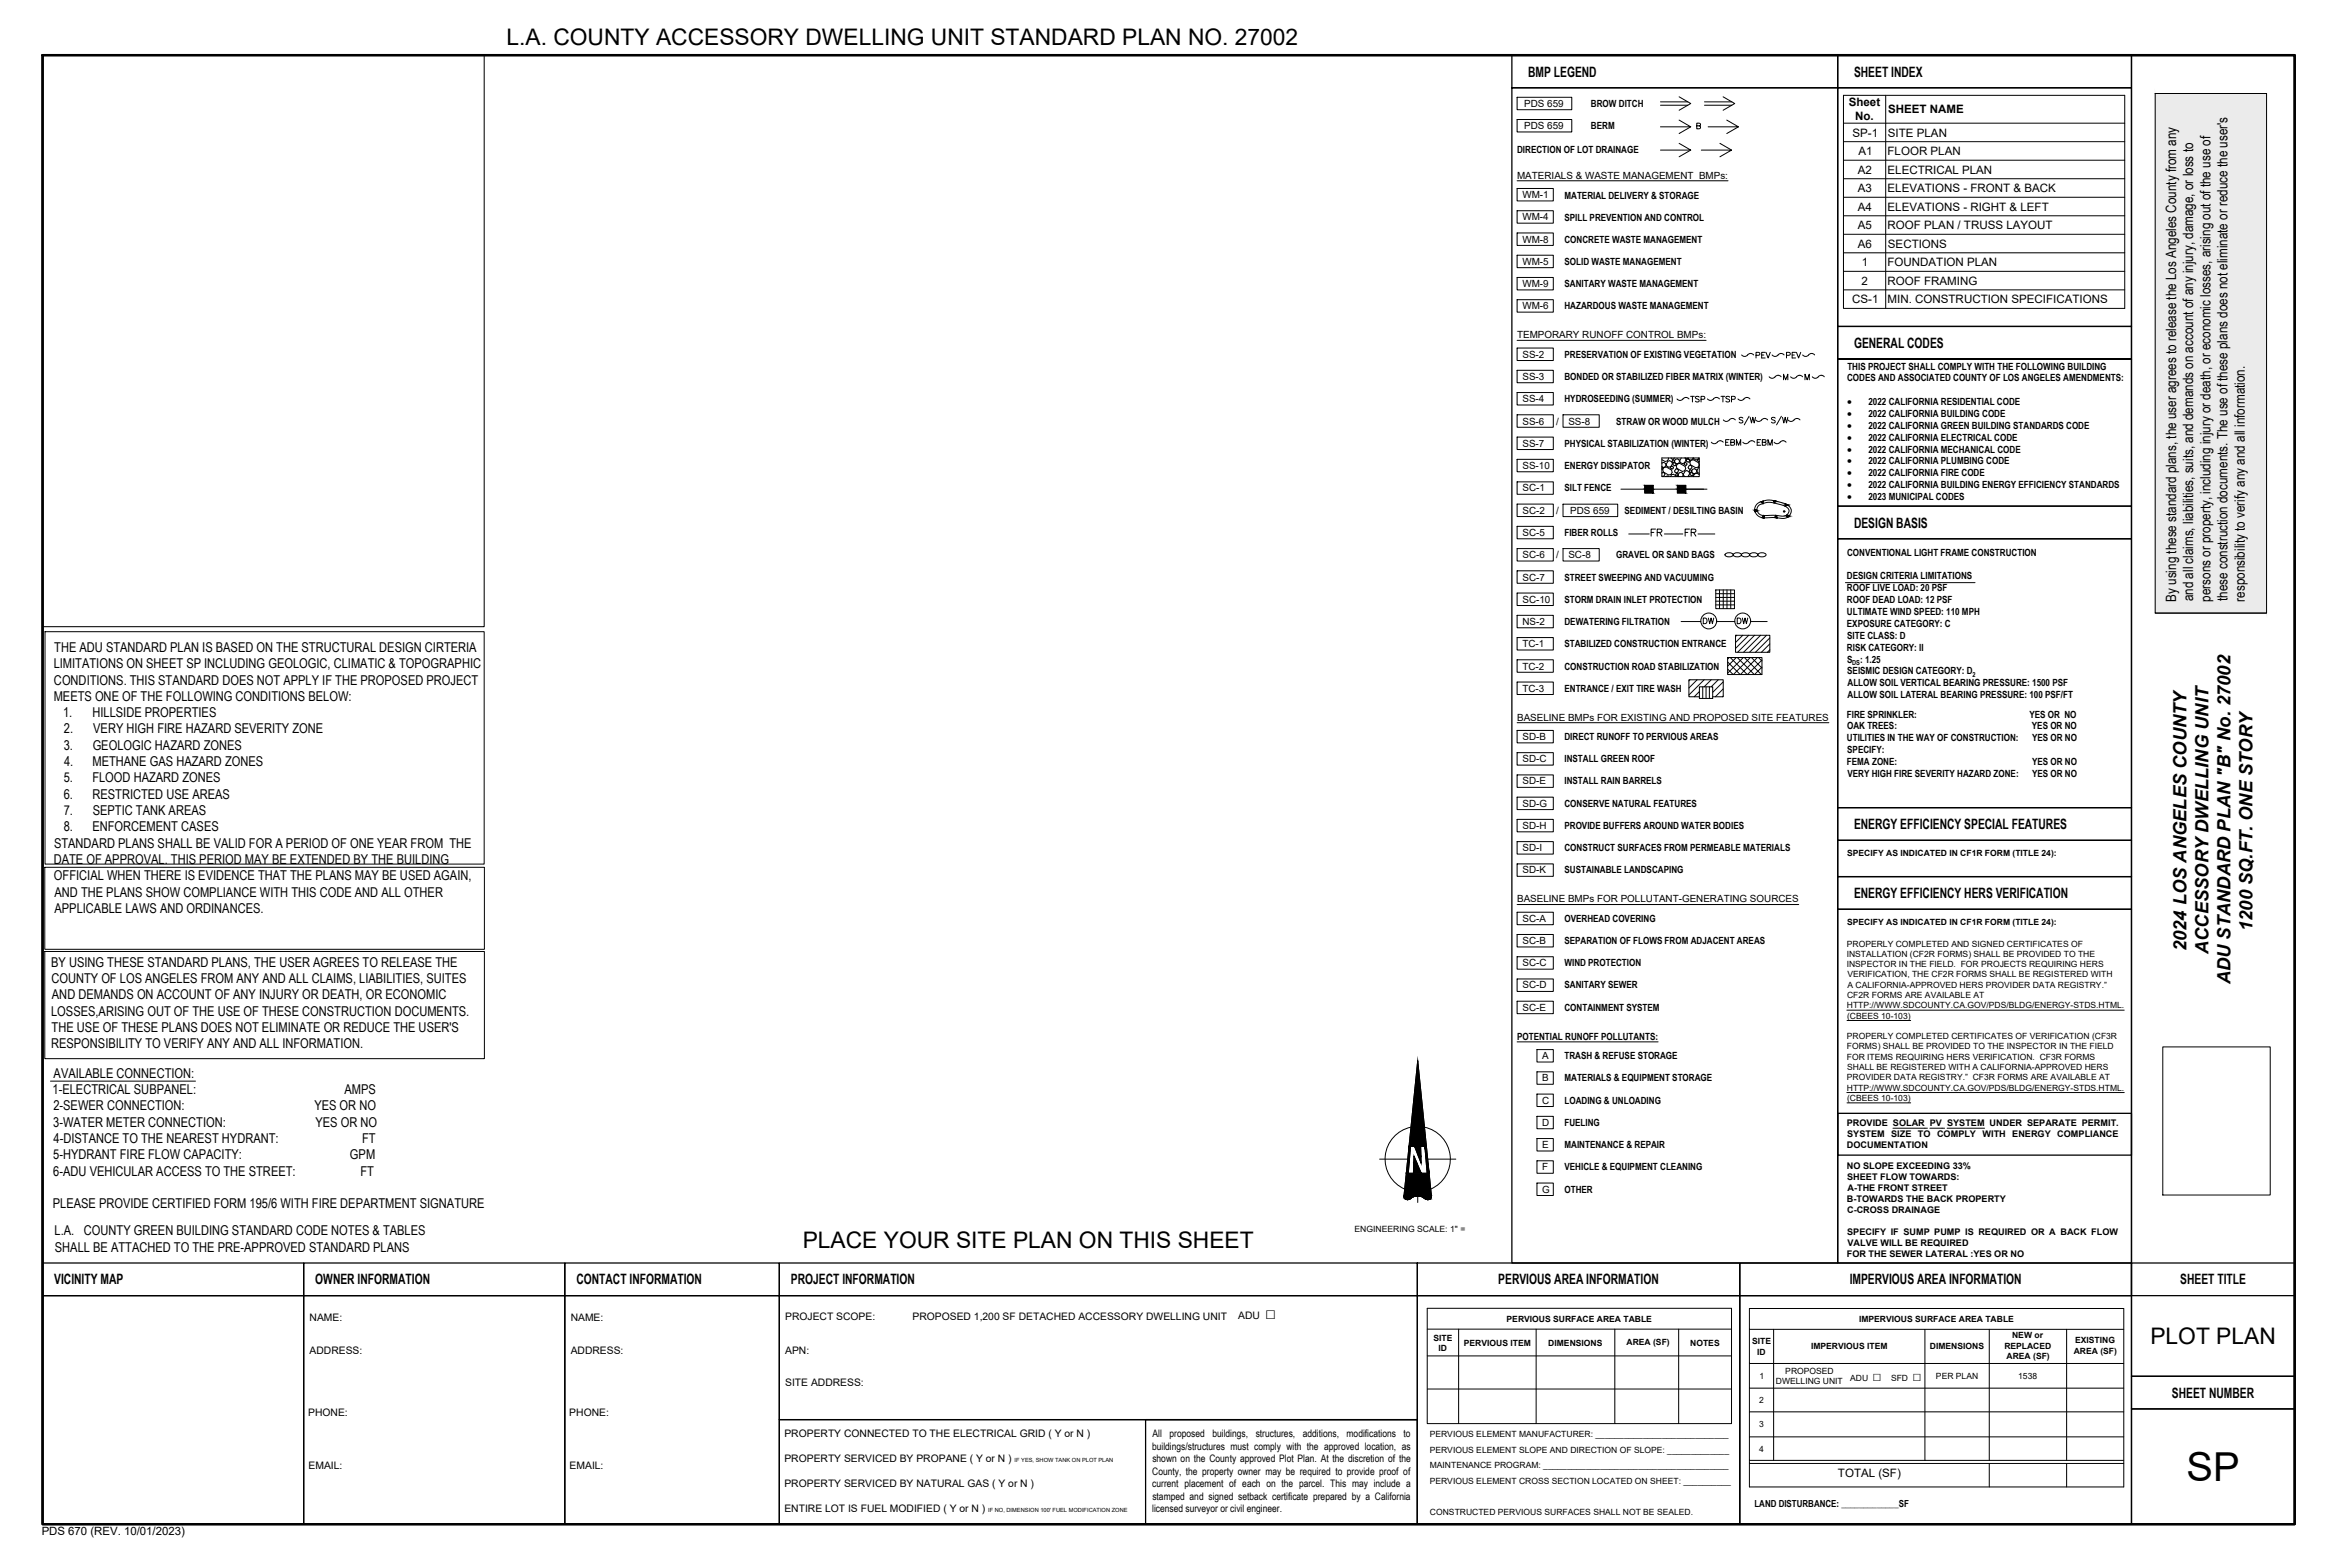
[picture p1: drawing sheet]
<svg xmlns="http://www.w3.org/2000/svg" width="914mm" height="610mm" viewBox="0 0 914 610" stroke-linecap="round" stroke-linejoin="round" font-family="sans-serif">
<defs><g id="words">
<text font-size="15.5" x="850.8" y="576.1">SP</text>
<g font-size="8.9">
<text x="197.1" y="17.5">L.A. COUNTY ACCESSORY DWELLING UNIT STANDARD PLAN NO. 27002</text>
<text x="312.3" y="485.4">PLACE YOUR SITE PLAN ON THIS SHEET</text>
<text x="836.7" y="522.9">PLOT PLAN</text>
</g>
<g font-size="7.1">
<text x="876.5" y="362.1" transform="rotate(-90 876.5 362.1)">1200 SQ.FT. ONE STORY</text>
<text x="850.7" y="370.1" transform="rotate(-90 850.7 370.1)">2024 LOS ANGELES COUNTY</text>
<text x="859.3" y="371.2" transform="rotate(-90 859.3 371.2)">ACCESSORY DWELLING UNIT</text>
<text x="867.9" y="383" transform="rotate(-90 867.9 383)">ADU STANDARD PLAN &quot;B&quot; No. 27002</text>
<text x="492.3" y="513.3">□</text>
</g>
<g font-size="6.6">
<text x="675.9" y="166.5">S/W</text>
<text x="688.3" y="166.5">S/W</text>
</g>
<g font-size="6.2">
<text x="641.7" y="209.9">FR</text>
<text x="654.8" y="209.9">FR</text>
</g>
<g font-size="5.9">
<text x="728.6" y="537.3">□</text>
<text x="744.1" y="537.3">□</text>
</g>
<g font-size="5.7">
<text x="670.6" y="174.6">EBM</text>
<text x="683" y="174.6">EBM</text>
</g>
<g font-size="5.5">
<text x="594.6" y="29.8">BMP LEGEND</text>
<text x="721.4" y="29.8">SHEET INDEX</text>
<text x="721.4" y="135.3">GENERAL CODES</text>
<text x="721.4" y="205.2">DESIGN BASIS</text>
<text x="853.4" y="233.9" transform="rotate(-90 853.4 233.9)">and all claims, liabilities, suits, and demands on account of any injury, damage, or loss to</text>
<text x="866.8" y="233.9" transform="rotate(-90 866.8 233.9)">these construction documents. The use of these plans does not eliminate or reduce the user's</text>
<text x="846.7" y="234.1" transform="rotate(-90 846.7 234.1)">By using these standard plans, the user agrees to release the Los Angeles County from any</text>
<text x="860.1" y="234.1" transform="rotate(-90 860.1 234.1)">persons or property, including injury or death, or economic losses, arising out of the use of</text>
<text x="873.5" y="234.1" transform="rotate(-90 873.5 234.1)">responsibility to verify any and all information.</text>
<text x="721.4" y="322.5">ENERGY EFFICIENCY SPECIAL FEATURES</text>
<text x="721.4" y="349.4">ENERGY EFFICIENCY HERS VERIFICATION</text>
<text x="21.1" y="499.6">VICINITY MAP</text>
<text x="122.7" y="499.6">OWNER INFORMATION</text>
<text x="224.3" y="499.6">CONTACT INFORMATION</text>
<text x="307.8" y="499.6">PROJECT INFORMATION</text>
<text x="583" y="499.7">PERVIOUS AREA INFORMATION</text>
<text x="719.7" y="499.7">IMPERVIOUS AREA INFORMATION</text>
<text x="848.3" y="499.7">SHEET TITLE</text>
<text x="845.1" y="543.7">SHEET NUMBER</text>
</g>
<g font-size="5.3">
<text x="682.3" y="140.4">PEV</text>
<text x="694.3" y="140.4">PEV</text>
<text x="656.9" y="157.7">TSP</text>
<text x="668.9" y="157.7">TSP</text>
<text x="661.8" y="243.8">DW</text>
<text x="675.2" y="243.8">DW</text>
<text x="21.1" y="253.6">THE ADU STANDARD PLAN IS BASED ON THE STRUCTURAL DESIGN CIRTERIA</text>
<text x="20.9" y="259.9">LIMITATIONS ON SHEET SP INCLUDING GEOLOGIC, CLIMATIC &amp; TOPOGRAPHIC</text>
<text x="21" y="266.3">CONDITIONS. THIS STANDARD DOES NOT APPLY IF THE PROPOSED PROJECT</text>
<text x="20.9" y="272.6">MEETS ONE OF THE FOLLOWING CONDITIONS BELOW:</text>
<text x="24.5" y="279">1.</text>
<text x="36" y="279">HILLSIDE PROPERTIES</text>
<text x="24.9" y="285.3">2.</text>
<text x="36.3" y="285.3">VERY HIGH FIRE HAZARD SEVERITY ZONE</text>
<text x="24.8" y="291.7">3.</text>
<text x="36.1" y="291.7">GEOLOGIC HAZARD ZONES</text>
<text x="24.9" y="298">4.</text>
<text x="36" y="298">METHANE GAS HAZARD ZONES</text>
<text x="24.8" y="304.4">5.</text>
<text x="35.9" y="304.4">FLOOD HAZARD ZONES</text>
<text x="24.8" y="310.7">6.</text>
<text x="36" y="310.7">RESTRICTED USE AREAS</text>
<text x="24.8" y="317.1">7.</text>
<text x="36.1" y="317.1">SEPTIC TANK AREAS</text>
<text x="24.8" y="323.4">8.</text>
<text x="36" y="323.4">ENFORCEMENT CASES</text>
<text x="21" y="329.8">STANDARD PLANS SHALL BE VALID FOR A PERIOD OF ONE YEAR FROM THE</text>
<text x="20.9" y="336.1">DATE OF APPROVAL. THIS PERIOD MAY BE EXTENDED BY THE BUILDING</text>
<text x="21" y="342.5">OFFICIAL WHEN THERE IS EVIDENCE THAT THE PLANS MAY BE USED AGAIN,</text>
<text x="21.2" y="348.8">AND THE PLANS SHOW COMPLIANCE WITH THIS CODE AND ALL OTHER</text>
<text x="21.2" y="355.2">APPLICABLE LAWS AND ORDINANCES.</text>
<text x="19.9" y="376.1">BY USING THESE STANDARD PLANS, THE USER AGREES TO RELEASE THE</text>
<text x="20" y="382.4">COUNTY OF LOS ANGELES FROM ANY AND ALL CLAIMS, LIABILITIES, SUITES</text>
<text x="20.2" y="388.8">AND DEMANDS ON ACCOUNT OF ANY INJURY OR DEATH, OR ECONOMIC</text>
<text x="19.9" y="395.1">LOSSES,ARISING OUT OF THE USE OF THESE CONSTRUCTION DOCUMENTS.</text>
<text x="20.1" y="401.5">THE USE OF THESE PLANS DOES NOT ELIMINATE OR REDUCE THE USER'S</text>
<text x="19.9" y="407.8">RESPONSIBILITY TO VERIFY ANY AND ALL INFORMATION.</text>
<text x="20.9" y="419.3">AVAILABLE CONNECTION:</text>
<text x="20.4" y="425.6">1-ELECTRICAL SUBPANEL:</text>
<text x="134" y="425.6">AMPS</text>
<text x="20.8" y="432">2-SEWER CONNECTION:</text>
<text x="122.3" y="432">YES OR NO</text>
<text x="20.7" y="438.3">3-WATER METER CONNECTION:</text>
<text x="122.7" y="438.3">YES OR NO</text>
<text x="20.8" y="444.7">4-DISTANCE TO THE NEAREST HYDRANT:</text>
<text x="140.9" y="444.7">FT</text>
<text x="20.7" y="451">5-HYDRANT FIRE FLOW CAPACITY:</text>
<text x="136.2" y="451">GPM</text>
<text x="20.7" y="457.4">6-ADU VEHICULAR ACCESS TO THE STREET:</text>
<text x="140.3" y="457.4">FT</text>
<text x="20.6" y="470">PLEASE PROVIDE CERTIFIED FORM 195/6 WITH FIRE DEPARTMENT SIGNATURE</text>
<text x="21.2" y="480.5">L.A.</text>
<text x="32.7" y="480.5">COUNTY GREEN BUILDING STANDARD CODE NOTES &amp; TABLES</text>
<text x="21.4" y="486.9">SHALL BE ATTACHED TO THE PRE-APPROVED STANDARD PLANS</text>
</g>
<g font-size="4.5">
<text x="719.3" y="41.4">Sheet</text>
<text x="721.9" y="46.8">No.</text>
<text x="734.7" y="44.1">SHEET NAME</text>
<text x="720.8" y="53.1">SP-1</text>
<text x="734.6" y="53.1">SITE PLAN</text>
<text x="723.2" y="60.3">A1</text>
<text x="734.5" y="60.3">FLOOR PLAN</text>
<text x="722.9" y="67.5">A2</text>
<text x="734.5" y="67.5">ELECTRICAL PLAN</text>
<text x="722.9" y="74.7">A3</text>
<text x="734.5" y="74.7">ELEVATIONS - FRONT &amp; BACK</text>
<text x="722.9" y="81.9">A4</text>
<text x="734.5" y="81.9">ELEVATIONS - RIGHT &amp; LEFT</text>
<text x="722.9" y="89.1">A5</text>
<text x="734.5" y="89.2">ROOF PLAN / TRUSS LAYOUT</text>
<text x="722.9" y="96.3">A6</text>
<text x="734.6" y="96.4">SECTIONS</text>
<text x="724.4" y="103.6">1</text>
<text x="734.5" y="103.6">FOUNDATION PLAN</text>
<text x="724.3" y="110.8">2</text>
<text x="734.5" y="110.8">ROOF FRAMING</text>
<text x="720.7" y="118">CS-1</text>
<text x="734.5" y="118">MIN. CONSTRUCTION SPECIFICATIONS</text>
<text x="715.2" y="574.8">TOTAL (SF)</text>
</g>
<text font-size="4.4" x="16.2" y="597.1">PDS 670 (REV. 10/01/2023)</text>
<g font-size="4">
<text x="718.7" y="157.6">·</text>
<text x="718.7" y="162.2">·</text>
<text x="718.7" y="166.8">·</text>
<text x="718.7" y="171.5">·</text>
<text x="718.7" y="176.1">·</text>
<text x="718.7" y="180.7">·</text>
<text x="718.7" y="185.3">·</text>
<text x="718.7" y="189.9">·</text>
<text x="718.7" y="194.3">·</text>
<text x="120.5" y="513.9">NAME:</text>
<text x="222.1" y="513.9">NAME:</text>
<text x="305.5" y="513.4">PROJECT SCOPE:</text>
<text x="355.1" y="513.5">PROPOSED 1,200 SF DETACHED ACCESSORY DWELLING UNIT</text>
<text x="481.8" y="513.3">ADU</text>
<text x="120.5" y="526.6">ADDRESS:</text>
<text x="222.1" y="526.6">ADDRESS:</text>
<text x="305.5" y="526.6">APN:</text>
<text x="305.5" y="539.3">SITE ADDRESS:</text>
<text x="119.9" y="550.9">PHONE:</text>
<text x="221.5" y="550.9">PHONE:</text>
<text x="305.2" y="559">PROPERTY CONNECTED TO THE ELECTRICAL GRID ( Y or N )</text>
<text x="448.3" y="564">buildings/structures must comply with the approved location, as</text>
<text x="448.5" y="559.1">All</text>
<text x="455.1" y="559.1">proposed</text>
<text x="471.8" y="559.1">buildings,</text>
<text x="488.6" y="559.1">structures,</text>
<text x="506.9" y="559.1">additions,</text>
<text x="524" y="559.1">modifications</text>
<text x="546.1" y="559.1">to</text>
<text x="305.2" y="568.8">PROPERTY SERVICED BY PROPANE ( Y or N )</text>
<text x="448.4" y="568.8">shown on the County approved Plot Plan. At the discretion of the</text>
<text x="120.1" y="571.3">EMAIL:</text>
<text x="221.7" y="571.3">EMAIL:</text>
<text x="448.3" y="573.7">County, the property owner may be required to provide proof of</text>
<text x="305.2" y="578.5">PROPERTY SERVICED BY NATURAL GAS ( Y or N )</text>
<text x="448.4" y="578.5">current placement of each on the parcel. This may include a</text>
<text x="448.4" y="583.4">stamped and signed setback certificate prepared by a California</text>
<text x="305.2" y="588.2">ENTIRE LOT IS FUEL MODIFIED ( Y or N )</text>
<text x="448.3" y="588.2">licensed surveyor or civil engineer.</text>
</g>
<g font-size="3.8">
<text x="593.1" y="41.6">PDS 659</text>
<text x="619.1" y="41.6">BROW DITCH</text>
<text x="593.1" y="50.3">PDS 659</text>
<text x="619.1" y="50.3">BERM</text>
<text x="590.3" y="59.4">DIRECTION OF LOT DRAINAGE</text>
<text x="590.3" y="69.5">MATERIALS &amp; WASTE MANAGEMENT BMPs:</text>
<text x="592.4" y="77.1">WM-1</text>
<text x="608.7" y="77.3">MATERIAL DELIVERY &amp; STORAGE</text>
<text x="592.4" y="85.8">WM-4</text>
<text x="608.7" y="86">SPILL PREVENTION AND CONTROL</text>
<text x="592.4" y="94.4">WM-8</text>
<text x="608.7" y="94.4">CONCRETE WASTE MANAGEMENT</text>
<text x="592.4" y="103">WM-5</text>
<text x="608.7" y="103">SOLID WASTE MANAGEMENT</text>
<text x="592.4" y="111.7">WM-9</text>
<text x="608.7" y="111.7">SANITARY WASTE MANAGEMENT</text>
<text x="592.4" y="120.4">WM-6</text>
<text x="608.7" y="120.4">HAZARDOUS WASTE MANAGEMENT</text>
<text x="590.3" y="131.6">TEMPORARY RUNOFF CONTROL BMPs:</text>
<text x="592.4" y="139.1">SS-2</text>
<text x="608.7" y="139.1">PRESERVATION OF EXISTING VEGETATION</text>
<text x="718.8" y="143.8">THIS PROJECT SHALL COMPLY WITH THE FOLLOWING BUILDING</text>
<text x="592.4" y="147.7">SS-3</text>
<text x="608.7" y="147.7">BONDED OR STABILIZED FIBER MATRIX (WINTER)</text>
<text x="718.7" y="148.4">CODES AND ASSOCIATED COUNTY OF LOS ANGELES AMENDMENTS:</text>
<text x="592.4" y="156.4">SS-4</text>
<text x="608.7" y="156.4">HYDROSEEDING (SUMMER)</text>
<text x="727" y="157.6">2022 CALIFORNIA RESIDENTIAL CODE</text>
<text x="592.4" y="165.2">SS-6</text>
<text x="605.5" y="165.2">/</text>
<text x="610.3" y="165.2">SS-8</text>
<text x="628.9" y="165.2">STRAW OR WOOD MULCH</text>
<text x="727" y="162.2">2022 CALIFORNIA BUILDING CODE</text>
<text x="727" y="166.8">2022 CALIFORNIA GREEN BUILDING STANDARDS CODE</text>
<text x="592.4" y="173.7">SS-7</text>
<text x="608.7" y="173.7">PHYSICAL STABILIZATION (WINTER)</text>
<text x="727" y="171.5">2022 CALIFORNIA ELECTRICAL CODE</text>
<text x="727" y="176.1">2022 CALIFORNIA MECHANICAL CODE</text>
<text x="592.4" y="182.5">SS-10</text>
<text x="608.7" y="182.5">ENERGY DISSIPATOR</text>
<text x="727" y="180.7">2022 CALIFORNIA PLUMBING CODE</text>
<text x="727" y="185.3">2022 CALIFORNIA FIRE CODE</text>
<text x="592.4" y="191.1">SC-1</text>
<text x="608.7" y="191.1">SILT FENCE</text>
<text x="727" y="189.9">2022 CALIFORNIA BUILDING ENERGY EFFICIENCY STANDARDS</text>
<text x="727" y="194.3">2023 MUNICIPAL CODES</text>
<text x="592.4" y="199.8">SC-2</text>
<text x="605.5" y="199.9">/</text>
<text x="611" y="199.9">PDS 659</text>
<text x="632.1" y="199.8">SEDIMENT / DESILTING BASIN</text>
<text x="592.4" y="208.6">SC-5</text>
<text x="608.7" y="208.6">FIBER ROLLS</text>
<text x="592.4" y="217.2">SC-6</text>
<text x="605.5" y="217.2">/</text>
<text x="610.3" y="217.2">SC-8</text>
<text x="628.9" y="217.2">GRAVEL OR SAND BAGS</text>
<text x="718.7" y="216.2">CONVENTIONAL LIGHT FRAME CONSTRUCTION</text>
<text x="592.4" y="225.9">SC-7</text>
<text x="608.7" y="225.9">STREET SWEEPING AND VACUUMING</text>
<text x="718.7" y="225.4">DESIGN CRITERIA LIMITATIONS</text>
<text x="718.7" y="230">ROOF LIVE LOAD: 20 PSF</text>
<text x="592.4" y="234.5">SC-10</text>
<text x="608.7" y="234.5">STORM DRAIN INLET PROTECTION</text>
<text x="718.7" y="234.6">ROOF DEAD LOAD: 12 PSF</text>
<text x="718.7" y="239.3">ULTIMATE WIND SPEED: 110 MPH</text>
<text x="592.4" y="243.2">NS-2</text>
<text x="608.7" y="243.2">DEWATERING FILTRATION</text>
<text x="718.7" y="243.9">EXPOSURE CATEGORY: C</text>
<text x="592.4" y="251.8">TC-1</text>
<text x="608.7" y="251.8">STABILIZED CONSTRUCTION ENTRANCE</text>
<text x="718.8" y="248.5">SITE CLASS: D</text>
<text x="718.7" y="253.1">RISK CATEGORY: II</text>
<text x="718.8" y="257.8">S</text>
<text x="723.8" y="257.8">: 1.25</text>
<text x="592.4" y="260.5">TC-2</text>
<text x="608.7" y="260.5">CONSTRUCTION ROAD STABILIZATION</text>
<text x="718.8" y="262.4">SEISMIC DESIGN CATEGORY: D</text>
<text x="592.4" y="269.1">TC-3</text>
<text x="608.7" y="269.1">ENTRANCE / EXIT TIRE WASH</text>
<text x="718.9" y="267">ALLOW SOIL VERTICAL BEARING PRESSURE: 1500 PSF</text>
<text x="718.9" y="271.6">ALLOW SOIL LATERAL BEARING PRESSURE: 100 PSF/FT</text>
<text x="590.3" y="280.3">BASELINE BMPs FOR EXISTING AND PROPOSED SITE FEATURES</text>
<text x="718.7" y="279.1">FIRE SPRINKLER:</text>
<text x="789.7" y="279.1">YES OR NO</text>
<text x="592.4" y="287.8">SD-B</text>
<text x="608.7" y="287.9">DIRECT RUNOFF TO PERVIOUS AREAS</text>
<text x="718.7" y="283.7">OAK TREES:</text>
<text x="790.6" y="283.7">YES OR NO</text>
<text x="718.7" y="288.4">UTILITIES IN THE WAY OF CONSTRUCTION:</text>
<text x="718.8" y="293">SPECIFY:</text>
<text x="790.7" y="288.4">YES OR NO</text>
<text x="592.4" y="296.5">SD-C</text>
<text x="608.7" y="296.5">INSTALL GREEN ROOF</text>
<text x="718.7" y="297.6">FEMA ZONE:</text>
<text x="790.7" y="297.6">YES OR NO</text>
<text x="592.4" y="305.1">SD-E</text>
<text x="608.7" y="305.1">INSTALL RAIN BARRELS</text>
<text x="718.9" y="302.2">VERY HIGH FIRE SEVERITY HAZARD ZONE:</text>
<text x="790.7" y="302.2">YES OR NO</text>
<text x="592.4" y="313.8">SD-G</text>
<text x="608.7" y="313.8">CONSERVE NATURAL FEATURES</text>
<text x="592.4" y="322.4">SD-H</text>
<text x="608.7" y="322.4">PROVIDE BUFFERS AROUND WATER BODIES</text>
<text x="592.4" y="331.1">SD-I</text>
<text x="608.7" y="331.1">CONSTRUCT SURFACES FROM PERMEABLE MATERIALS</text>
<text x="592.4" y="339.8">SD-K</text>
<text x="608.7" y="339.8">SUSTAINABLE LANDSCAPING</text>
<text x="590.3" y="351.1">BASELINE BMPs FOR POLLUTANT-GENERATING SOURCES</text>
<text x="592.4" y="358.6">SC-A</text>
<text x="608.7" y="358.6">OVERHEAD COVERING</text>
<text x="592.4" y="367.2">SC-B</text>
<text x="608.7" y="367.2">SEPARATION OF FLOWS FROM ADJACENT AREAS</text>
<text x="592.4" y="375.9">SC-C</text>
<text x="608.7" y="375.9">WIND PROTECTION</text>
<text x="592.4" y="384.5">SC-D</text>
<text x="608.7" y="384.5">SANITARY SEWER</text>
<text x="592.4" y="393.2">SC-E</text>
<text x="608.7" y="393.2">CONTAINMENT SYSTEM</text>
<text x="590.3" y="404.5">POTENTIAL RUNOFF POLLUTANTS:</text>
<text x="600.1" y="412">A</text>
<text x="608.7" y="412">TRASH &amp; REFUSE STORAGE</text>
<text x="600.1" y="420.6">B</text>
<text x="608.7" y="420.6">MATERIALS &amp; EQUIPMENT STORAGE</text>
<text x="600.1" y="429.3">C</text>
<text x="608.7" y="429.3">LOADING &amp; UNLOADING</text>
<text x="600.1" y="438">D</text>
<text x="608.7" y="438">FUELING</text>
<text x="600.1" y="446.6">E</text>
<text x="608.7" y="446.6">MAINTENANCE &amp; REPAIR</text>
<text x="600.1" y="455.3">F</text>
<text x="608.7" y="455.3">VEHICLE &amp; EQUIPMENT CLEANING</text>
<text x="600.1" y="463.9">G</text>
<text x="608.7" y="463.9">OTHER</text>
<text x="682.7" y="586.4">LAND DISTURBANCE: _____________SF</text>
</g>
<g font-size="3.5">
<text x="718.6" y="438.2">PROVIDE SOLAR PV SYSTEM UNDER SEPARATE PERMIT.</text>
<text x="718.8" y="442.4">SYSTEM</text>
<text x="735.9" y="442.4">SIZE</text>
<text x="746.3" y="442.4">TO</text>
<text x="753.7" y="442.4">COMPLY</text>
<text x="771.4" y="442.4">WITH</text>
<text x="783" y="442.4">ENERGY</text>
<text x="800.5" y="442.4">COMPLIANCE</text>
<text x="718.6" y="446.7">DOCUMENTATION</text>
<text x="718.6" y="454.9">NO SLOPE EXCEEDING 33%</text>
<text x="718.8" y="459.2">SHEET FLOW TOWARDS:</text>
<text x="718.6" y="467.7">B-TOWARDS THE BACK PROPERTY</text>
<text x="718.9" y="463.5">A-THE FRONT STREET</text>
<text x="718.7" y="472">C-CROSS DRAINAGE</text>
<text x="718.8" y="480.5">SPECIFY IF SUMP PUMP IS REQUIRED OR A BACK FLOW</text>
<text x="718.9" y="484.8">VALVE WILL BE REQUIRED</text>
<text x="718.6" y="489.1">FOR THE SEWER LATERAL :YES OR NO</text>
</g>
<g font-size="3.3">
<text x="718.8" y="333.1">SPECIFY AS INDICATED IN CF1R FORM (TITLE 24):</text>
<text x="718.8" y="359.9">SPECIFY AS INDICATED IN CF1R FORM (TITLE 24):</text>
<text x="718.6" y="368.2">PROPERLY COMPLETED AND SIGNED CERTIFICATES OF</text>
<text x="718.6" y="372.2">INSTALLATION (CF2R FORMS) SHALL BE PROVIDED TO THE</text>
<text x="718.6" y="376.2">INSPECTOR IN THE FIELD. FOR PROJECTS REQUIRING HERS</text>
<text x="718.9" y="380.2">VERIFICATION, THE CF2R FORMS SHALL BE REGISTERED WITH</text>
<text x="718.7" y="388.3">CF2R FORMS ARE AVAILABLE AT</text>
<text x="718.9" y="384.2">A CALIFORNIA-APPROVED HERS PROVIDER DATA REGISTRY.”</text>
<text x="718.6" y="392.3">HTTP://WWW.SDCOUNTY.CA.GOV/PDS/BLDG/ENERGY-STDS.HTML.</text>
<text x="718.7" y="396.3">(CBEES 10-103)</text>
<text x="718.6" y="404.3">PROPERLY COMPLETED CERTIFICATES OF VERIFICATION (CF3R</text>
<text x="718.6" y="408.3">FORMS) SHALL BE PROVIDED TO THE INSPECTOR IN THE FIELD</text>
<text x="718.6" y="412.3">FOR ITEMS REQUIRING HERS VERIFICATION. CF3R FORMS</text>
<text x="718.7" y="416.3">SHALL BE REGISTERED WITH A CALIFORNIA-APPROVED HERS</text>
<text x="718.6" y="424.3">HTTP://WWW.SDCOUNTY.CA.GOV/PDS/BLDG/ENERGY-STDS.HTML.</text>
<text x="718.6" y="420.3">PROVIDER DATA REGISTRY.” CF3R FORMS ARE AVAILABLE AT</text>
<text x="718.7" y="428.3">(CBEES 10-103)</text>
<text x="527" y="479.3">ENGINEERING SCALE: 1&quot; =</text>
<text x="586.2" y="514.2">PERVIOUS SURFACE AREA TABLE</text>
<text x="723.4" y="514.3">IMPERVIOUS SURFACE AREA TABLE</text>
<text x="557.8" y="521.5">SITE</text>
<text x="782.9" y="520.6">NEW or</text>
<text x="559.8" y="525.5">ID</text>
<text x="569.6" y="523.5">PERVIOUS ITEM</text>
<text x="602.5" y="523.5">DIMENSIONS</text>
<text x="632.9" y="523.1">AREA (SF)</text>
<text x="657.7" y="523.5">NOTES</text>
<text x="681.7" y="523">SITE</text>
<text x="683.7" y="527">ID</text>
<text x="704.7" y="525">IMPERVIOUS ITEM</text>
<text x="750.9" y="525">DIMENSIONS</text>
<text x="779.9" y="524.6">REPLACED</text>
<text x="806.9" y="526.6">AREA (SF)</text>
<text x="807.5" y="522.6">EXISTING</text>
<text x="780.8" y="528.6">AREA (SF)</text>
<text x="684.6" y="536.4">1</text>
<text x="691" y="538.4">DWELLING UNIT</text>
<text x="694.7" y="534.4">PROPOSED</text>
<text x="719.9" y="537.3">ADU</text>
<text x="735.8" y="537.3">SFD</text>
<text x="753.3" y="536.4">PER PLAN</text>
<text x="785.3" y="536.4">1538</text>
<text x="684.5" y="545.8">2</text>
<text x="684.5" y="555.3">3</text>
<text x="556.3" y="559.2">PERVIOUS ELEMENT MANUFACTURER: ____________________________</text>
<text x="556.3" y="565.2">PERVIOUS ELEMENT SLOPE AND DIRECTION OF SLOPE: _____________</text>
<text x="684.6" y="565">4</text>
<text x="556.3" y="571.3">MAINTENANCE PROGRAM: _______________________________________</text>
<text x="556.3" y="577.3">PERVIOUS ELEMENT CROSS SECTION LOCATED ON SHEET: __________</text>
<text x="556.4" y="589.3">CONSTRUCTED PERVIOUS SURFACES SHALL NOT BE SEALED.</text>
</g>
<g font-size="2.7">
<text x="720.7" y="258.7">DS</text>
<text x="767.5" y="263.3">2</text>
</g>
<g font-size="2.2">
<text x="394.8" y="568.8">IF YES, SHOW TANK ON PLOT PLAN</text>
<text x="384.5" y="588.2">IF NO, DIMENSION 100' FUEL MODIFICATION ZONE</text>
</g>
</g></defs>
<!-- layer: Plot Plan Border -->
<path d="M16.6 21.5h876.3v571.4h-876.3z" fill="none" stroke="#000" stroke-width=".9"/>
<g fill="none" stroke="#000" stroke-width=".5">
<path d="M588.3 34.2h126.8v457.1h-126.8zM588.3 21.5h126.8v12.7h-126.8zM715.1 21.5h114.3v12.7h-114.3zM715.1 34.2h114.3v92.8h-114.3zM829.4 21.5h63.5v513.9h-63.5zM715.1 127h114.3v69.9h-114.3v-57.2h114.3h-114.3zM715.1 196.9h114.3v12.7h-114.3zM715.1 209.6h114.3v104.6h-114.3zM715.1 314.2h114.3v12.7h-114.3zM715.1 326.9h114.3v14.1h-114.3zM715.1 353.7h114.3v137.6h-114.3zM715.1 341h114.3v12.7h-114.3z"/>
<path d="M715.1 433.1h114.3v16.3h-114.3zM16.6 491.3h101.6v12.7h-101.6zM118.2 491.3h101.6v12.7h-101.6zM219.8 491.3h83.4v12.7h-83.4zM303.2 491.3h248.3v12.7h-248.3zM551.5 491.3h125.5v12.7h-125.5zM677 491.3h152.4v12.7h-152.4zM829.4 491.3h63.5v12.7h-63.5zM16.6 504h101.6v88.9h-101.6zM118.2 504h101.6v88.9h-101.6zM219.8 504h83.4v88.9h-83.4zM303.2 504h248.3v48.3h-248.3z"/>
<path d="M551.5 504h125.5v88.9h-125.5zM677 504h152.4v88.9h-152.4zM829.4 535.4h63.5v12.7h-63.5zM303.2 552.3h248.3v40.6h-248.3zM445.8 552.3h105.7v40.6h-105.7zM829.4 548.1h63.5v44.8h-63.5z"/>
</g>
<!-- layer: Plot Plan Notes -->
<g fill="none" stroke="#000" stroke-width=".39">
<path d="M590.3 37.8h21.3v4.9h-21.3zM646.1 39.6h10.6M653.4 37.7l4.5 2.6-4.5 2.6M663.2 39.6h10.7M670.5 37.7l4.5 2.6-4.5 2.6M717.3 37.1h109.4v82.9h-109.4zM733.7 37.1v82.9M590.3 46.5h21.3v4.8h-21.3zM646.1 40.9h10.6M653.4 46.7l4.5 2.6h-11.8M653.4 55.8l4.5 2.6h-11.8M657.9 49.3l-4.5 2.7"/>
<path d="M657.9 58.4l-4.5 2.6M660.2 49l1.3-.1 .1-.8-1.4-.2v2.2l1.4-.2 .1-.5-.5-.4M662 58.4h11.8l-4.6 2.6M663.2 40.9h10.7M669.2 55.8l4.6 2.6M671.9 46.7l4.5 2.6h-11.8M676.4 49.3l-4.5 2.7M717.3 47.9h109.4M717.3 55.1h109.4M590.3 73.3h14.1v4.9h-14.1zM590.3 70.3h82.1M717.3 62.3h109.4"/>
<path d="M717.3 69.5h109.4M717.3 76.7h109.4M590.3 90.6h14.1v4.9h-14.1zM590.3 99.3h14.1v4.8h-14.1zM590.3 82h14.1v4.8h-14.1zM717.3 83.9h109.4M717.3 91.1h109.4M717.3 98.4h109.4M590.3 107.9h14.1v4.9h-14.1zM590.3 116.6h14.1v4.8h-14.1zM717.3 105.6h109.4M717.3 112.8h109.4"/>
<path d="M590.3 135.4h14.1v4.9h-14.1zM590.3 132.4h73.6M681.2 137.5l-.7 .2a1.74 1.74 0 0 1-2.8 .4M693 137.5l-1.1 .6M703.8 138.1a1.46 1.46 0 0 1 2.3 0M590.3 144.1h14.1v4.8h-14.1zM590.3 152.7h14.1v4.9h-14.1zM656 154.6l-.6 .2a1.74 1.74 0 0 1-2.9 .4M667.9 154.6l-.7 .2a1.74 1.74 0 0 1-2.8 .4M676.2 155.2a1.74 1.74 0 0 0 2.9-.4l1-.1 .8 .5M688.4 146.6a1.74 1.74 0 0 0 2.8-.4l1-.2 .8 .6M694 147.8v-2.2l.8 2.2 .9-2.2v2.2"/>
<path d="M696.7 146.6a1.74 1.74 0 0 0 2.9-.4l1-.2 .8 .6M702.3 147.8v-2.2l.9 2.2 .8-2.2v2.2M705.2 146.6a1.74 1.74 0 0 0 2.8-.4l1-.2 .8 .6M590.3 178.7h14.1v4.8h-14.1zM590.3 161.4h14.1v4.8h-14.1zM590.3 170h14.1v4.9h-14.1zM608.2 161.4h14.1v4.8h-14.1zM646.6 178.1h14.6v7.3h-14.6zM649 179.4l-.7 1.2M649.1 178.1l.1 .4-.4 .8-.9 .2-1.3-.7M649.7 179.2l-.7 .2M649.7 179.2l.8 .5"/>
<path d="M650.3 178.1l.5 .6 .5-.2M650.5 179.7l.2 .7-.6 1.2-.8 .2M650.8 179l-.2 .5 .4 .4 1-1.2 .7-.2 .6 .4 .2 .7-.3 .6-.8 .2-.6-.3-.3-1zM651.5 178.1l-.2 .5M654.2 178.1l-.6 1.1 .2 .7 .8 .5 .7-.2 .7-1.2M655.6 178.1l.4 .9M655.9 178.1l.4 .4 .2-.1M656.7 178.5l.6 .4-.1 .8-.4 .1-.5-.4M656.7 178.1l-.1 .4M656.8 178.6l-.4 .1-.1 .8M658 179.1l.9-.3 2.1 1.2 .2 .9-.5 .8-.9 .3-2-1.2-.3-.9zM658.8 178.1l-.4 .7-.7 .2-.7-.3-.1-.6"/>
<path d="M659 178.1l.9 .9 .7-.3M660.6 179.3l.5 .3M661 178.1l-.4 .7M661.1 178.5l.1 .1M661.1 178.6l-.6 .4 .1 .3M661.2 179.6h-.1M669.4 171.4l-.7 .2a1.73 1.73 0 0 1-2.8 .4M674.1 162.8l-.7 .1a1.74 1.74 0 0 1-2.8 .5M681.6 171.4l-.6 .2a1.73 1.73 0 0 1-2.9 .4M693.8 171.5l1.2 .5M693.8 171.4l-1.2 .6M698.1 163.4a1.46 1.46 0 0 1 2.3 0"/>
<path d="M590.3 187.5h14.1v4.8h-14.1zM590.3 196.1h14.1v4.8h-14.1zM608.2 196.1h21.3v4.9h-21.3zM630.7 190.3h33.5M640 188.8h3.2v3h-3.2zM646.6 180.2l.8-.3 .7 .4 .2 .7-.4 .7-.8 .2-.5-.3M646.6 185.2l.4 .2M646.6 181.6l.3 .5-.3 .4M647.4 185.2l-.4 .1M647.4 181.9l.9-.2 2.1 1.2 .3 .9-.5 .8-.9 .2-2.1-1.2-.2-.9zM647.7 184.1l-.5-.3-.6 .3M647.7 184.1l.1 .5-.4 .7"/>
<path d="M648.1 185.4l.7-.2 .4 .2M648.1 185.4h.1M648.3 180.6l.2 .7 .9 .5M650.1 182.1l.5 .3M650.4 184.7l.7-.2 .9 .5M650.4 184.7l-.4 .7M650.5 181.3l.5 .3M650.5 181.4l-.5 .4 .1 .4M650.9 180.5l.7 .7M651.1 181.7v.3l-.5 .5M651.6 183.2l.1 .4 .5 .3 .5-.1M652 185l.1 .4"/>
<path d="M652.1 180.3l-.6-.3-.6 .5M652.1 180.3l-.2 .8-.3 .1M652.3 184.3l-.3 .5M652.5 184.2l-.2 .1M652.5 184.2l.4 .2M652.7 188.8h3.2v3h-3.2zM652.7 180.5l.9-.2 2.1 1.2 .2 .9-.4 .8-.9 .2-2.1-1.2-.2-.9zM652.9 184.4v.3M653 184.7l-.6 .5-.4-.5M653.1 183.1l-.6-.7-.5 .1-.4 .7M653.1 183.1l-.4 .7M653.2 185.4h-.7"/>
<path d="M654.6 185.4l.3-.5-.2-.8-.6-.3-.7 .2-.4 .6 .3 .8M655 184.4l.2 .7M655.2 185.2l.5 .2M656.4 180.6l-.5 .4-.6-.6 .5-.5 .6 .7M657.2 183.6l-.8-.5-.7 .2-.7 1.1M657.3 183.3l.1 1M657.3 183.6l.4 .2M657.4 184.3l-.6 1.1 .4-.2 .4 .2M657.5 182.5l.5-.1 .4-.7-.7-.7-.8 .8 .1 .4 .5 .3M658.2 183.3l-.4-.5-.5 .5M658.2 183.3l-.5 .5M658.6 184.9l.1-.7-.5-.4-.4 .1-.1 .8 .9 .3"/>
<path d="M660.3 183l.2 .7 .7 .5M661 181.9l-.7 1.1M661.2 184.6l-.9-.5-.9 .3-.4 1M661.2 181.8l-.3 .1M682.8 198.3l.9 .2-.7 .7M683.7 196a8.2 8.2 0 0 1 7-1.1l2.1 .5a4.2 4.2 0 0 1 4.2 3.6 3.4 3.4 0 0 1-4.7 2.5l-4.7-.1a3.6 3.6 0 0 1-3.6-.8 3.6 3.6 0 0 1-1-3.6zM684.3 196.7a7.8 7.8 0 0 1 7.2-.7l1.1 .3a3.5 3.5 0 0 1 3.5 2.6 2.63 2.63 0 0 1-3.7 1.8l-2.4-.3a8.6 8.6 0 0 1-5.2-.3 2.18 2.18 0 0 1-.5-3.4zM686.1 194.9l-.1 1-.6-.7M690.2 194.8l.1 .9 .7-.8M694.8 196l-.2 .9 1-.4M590.3 204.8h14.1v4.8h-14.1zM590.3 213.4h14.1v4.8h-14.1z"/>
<path d="M608.2 213.4h14.1v4.8h-14.1zM633.8 207.7h7.9M647.6 207.7h7.2M660.7 207.7h6.5M671.3 215.6a2.17 2.17 0 0 1 3.1 .2 2.01 2.01 0 0 1-3.2 0zM674.5 215.6a2.17 2.17 0 0 1 3.1 .2 2.01 2.01 0 0 1-3.2 0zM677.7 215.6a2.17 2.17 0 0 1 3.1 .2 2.01 2.01 0 0 1-3.2 0zM680.9 215.6a2.17 2.17 0 0 1 3.1 .2 2.01 2.01 0 0 1-3.2 0zM684.1 215.6a2.17 2.17 0 0 1 3.1 .2 2.01 2.01 0 0 1-3.2 0zM685.6 201.4l.7-.8 .2 .9M690.5 201.3l.5-.8 .6 .9M696.2 200.6l-.9-.3 .2 .9"/>
<path d="M590.3 230.7h14.1v4.9h-14.1zM590.3 222.1h14.1v4.8h-14.1zM590.3 239.4h14.1v4.8h-14.1zM667.6 229.5h7.3v7.3h-7.3zM667.6 235.3h7.3M667.6 233.9h7.3M667.6 232.4h7.3M667.6 231h7.3M669.1 229.5v7.3M670.5 229.5v7.3M672 229.5v7.3M673.4 229.5v7.3"/>
<path d="M17.5 245.7h170.9v90.5h-170.9zM590.3 248h14.1v4.9h-14.1zM590.3 256.7h14.1v4.8h-14.1zM654.1 241.8h7.7M668 241.8h7M672.2 257.5l4.9 4.9M672.2 255.8h13.4v6.6h-13.4zM672.9 255.8l-.7 .6M673.2 255.8l6.7 6.6M675.3 247.1h13.3v6.7h-13.3zM675.6 255.8l-3.4 3.4M675.8 247.1l-.5 .5"/>
<path d="M676 255.8l6.6 6.6M678.1 247.1l-2.8 2.8M678.3 255.8l-6.1 6.1M678.7 255.8l6.7 6.6M680.4 247.1l-5.1 5.2M681.1 255.8l-6.6 6.6-2.3-2.1M681.2 241.8h6.4M681.5 255.8l4.1 4.1M682.7 247.1l-6.6 6.7M683.8 255.8l-6.6 6.6M684.2 255.8l1.4 1.4M685 247.1l-6.6 6.7"/>
<path d="M685.6 259.5l-2.9 2.9M685.6 256.8l-5.7 5.6M687.4 247.1l-6.7 6.7M688.6 250.5l-3.2 3.3M688.6 252.8l-.9 1M688.6 248.2l-5.5 5.6M590.3 265.3h14.1v4.9h-14.1zM657.6 264.4l-.4 .5M660.4 264.4l-3.2 3.2M661.2 267.2h5.2v4.5h-5.2zM661.2 271.1h-4v-6.7h13.3v6.7h-4.1M661.2 269l-2 2.1"/>
<path d="M662.5 267.2v4.5M663.1 264.4l-5.9 6M663.8 267.2v4.5M665.1 267.2v4.5M665.8 264.4l-2.7 2.8M668.6 264.4l-2.7 2.8M670.5 265.3l-4.1 4M670.5 270.7l-.3 .4M670.5 268l-3.1 3.1M685.6 262.3l-.2 .1M590.3 284.2h14.1v4.8h-14.1zM590.3 292.8h14.1v4.8h-14.1z"/>
<path d="M590.3 281.1h121.3M590.3 318.8h14.1v4.8h-14.1zM590.3 301.5h14.1v4.8h-14.1zM590.3 310.1h14.1v4.8h-14.1zM17.4 337.4h171.1v31.9h-171.1zM590.3 327.4h14.1v4.9h-14.1zM590.3 336.1h14.1v4.8h-14.1zM590.3 354.9h14.1v4.8h-14.1zM590.3 351.9h109.6M17.4 370.2h171.1v41.6h-171.1zM590.3 363.5h14.1v4.9h-14.1zM590.3 372.2h14.1v4.8h-14.1z"/>
<path d="M590.3 389.5h14.1v4.8h-14.1zM590.3 380.8h14.1v4.9h-14.1zM718.6 393h108M718.7 397h24.8M551.6 412.6l5.3 52.4a1.57 1.57 0 0 1-1 1.7 1.57 1.57 0 0 1-1.9-.8 5.4 5.4 0 0 0-6 .8 1.39 1.39 0 0 1-1.7-1.7zM590.3 405.3h54.9M598 408.3h6.4v4.9h-6.4zM598 417h6.4v4.8h-6.4zM19.6 420.6h56.5M549 438.5a12.7 12.7 0 0 0-10 11.1 12.7 12.7 0 0 0 7.6 13M554.3 438.5a12.7 12.7 0 0 1 10 11.1 12.7 12.7 0 0 1-7.6 13M598 425.6h6.4v4.9h-6.4z"/>
<path d="M598 434.3h6.4v4.8h-6.4zM718.6 425h108M718.7 429h24.8M736.6 438.9h13.4M750.9 438.9h5.8M757.6 438.9h14.6M536.8 450.9h11M548.9 445.8h1.5l2.6 6.7-.2-6.7h1.6l.9 10.6h-2.3l-2.8-6.6-.2 6.6h-2zM555.5 450.9h11M598 451.6h6.4v4.8h-6.4zM598 442.9h6.4v4.9h-6.4zM551.6 465.4v2.4"/>
<path d="M598 460.2h6.4v4.9h-6.4zM555.3 509h118.4v44.8h-118.4zM555.3 517.1h118.4M567.6 517.1v36.7M597.7 517.1v36.7M628.3 517.1v36.7M653.2 517.1v36.7M680.7 509h145.7v69.5h-145.7zM680.7 517.1h145.7M690.1 517.1v51M749 517.1v51M774 517.1v51"/>
<path d="M804.1 517.1v51M555.3 527.5h118.4M680.7 530.4h145.7M555.3 540.4h118.4M680.7 540h145.7M680.7 549.2h145.7M680.7 559h145.7M680.7 568.1h145.7M680.7 569.3h145.7M774 569.3v9.2M804.1 569.3v9.2"/>
<circle cx="659.2" cy="183.3" r=".98"/>
<circle cx="694.2" cy="199" r=".29"/>
</g>
<g fill="#000" stroke="#000" stroke-width=".39">
<path d="M682.8 198.3l.8 .2h-.8zM682.8 198.7h.7l-.3 .3zM685.4 195.2h.6v.5zM690.2 194.8l.8 .1zM690.3 194.9h.7l-.2 .3zM694.7 196.4l.9 .1zM694.8 196l.2 .2zM686 201.4h.5zM691 201.4h.5zM695.3 200.3l.5 .2zM695.4 201h.5zM551.6 412.6l3.4 33.2h-6.7z"/>
<path d="M550.2 449.8l1.1 2.7h-1.2zM550.4 445.8h2.4l.1 4zM547.5 466.7h.3zM551.4 465.3h.5zM555.3 466.7h.6z"/>
<path d="M640 188.8l3.2 1.5v-1.5zM640 188.8l3.2 1.5h-3.2z"/>
<path d="M640 190.3l3.2 1.5v-1.5zM640 190.3l3.2 1.5h-3.2z"/>
<path d="M652.7 188.8l3.2 1.5v-1.5zM652.7 188.8l3.2 1.5h-3.2z"/>
<path d="M652.7 190.3l3.2 1.5v-1.5zM652.7 190.3l3.2 1.5h-3.2z"/>
<path d="M682.8 198.7l.4 .3zM682.9 199h.3l-.2 .2z"/>
<path d="M682.8 198.5h.9zM682.8 198.5h.9z"/>
<path d="M682.8 198.5l.7 .2 .2-.2zM682.8 198.5l.7 .2h-.7z"/>
<path d="M685.4 195.2l.6 .5zM685.8 195.7l.2 .2z"/>
<path d="M686 194.9v.3zM685.4 195.2l.6-.3v.3z"/>
<path d="M690.3 194.9v.3h.5zM690.3 195.2h.5l-.5 .5z"/>
<path d="M690.3 194.9h.7zM690.3 194.9h.7z"/>
<path d="M694.7 196.4l.9 .1zM694.7 196.5h.9l-1 .4z"/>
<path d="M694.7 196.2l.5 .1zM694.7 196.2l.5 .1z"/>
<path d="M694.7 196.3l.7 .1zM694.7 196.3l.7 .1z"/>
<path d="M686.2 200.6l.3 .8zM686.2 200.6l.3 .8h-.9z"/>
<path d="M685.6 201.4h.9zM685.6 201.4h.9z"/>
<path d="M691 200.6l.5 .7zM691 200.6l.5 .7h-1z"/>
<path d="M690.5 201.3l1 .1zM690.5 201.3l1 .1z"/>
<path d="M695.4 201l.3 .1zM695.5 201.1h.2z"/>
<path d="M695.3 200.5l.9 .1zM695.3 200.5l.9 .1z"/>
<path d="M695.4 200.8h.6zM695.4 200.8l.5 .2z"/>
<path d="M695.3 200.6h.9zM695.3 200.6l.7 .2z"/>
<path d="M548.3 445.8h4.5zM548.3 445.8h4.5z"/>
<path d="M548.3 445.8l-.3 10.6 .9-10.6zM548.3 445.8l-.3 10.6h-.8z"/>
<path d="M550.4 445.8l1.5 4h1zM551.9 449.8h1l.1 2.7z"/>
<path d="M550.1 452.5l2.9 3.9-1.7-3.9zM550.1 452.5l2.9 3.9h-3z"/>
<path d="M552.8 445.8h2.2zM552.8 445.8h2.2z"/>
<path d="M554.4 445.8l1.7 10.6-1.1-10.6zM554.4 445.8l1.7 10.6h-.8z"/>
<path d="M547.2 456.4l9.7 8.6-.8-8.6zM547.2 456.4l9.7 8.6h-10.6z"/>
<path d="M547.4 466.7h.6zM547.4 466.7h.4z"/>
<path d="M547.3 466.6h.8zM547.3 466.6l.7 .1z"/>
<path d="M547.1 466.5h1.2zM547.1 466.5l1 .1z"/>
<path d="M547 466.5h1.3zM547 466.5h1.3z"/>
<path d="M546.9 466.4h1.6zM546.9 466.4l1.4 .1z"/>
<path d="M546.8 466.4h1.9zM546.8 466.4h1.7z"/>
<path d="M546.7 466.3h2.1zM546.7 466.3l2 .1z"/>
<path d="M546.6 466.2h2.4zM546.6 466.2l2.2 .1z"/>
<path d="M546.5 466.1h2.6zM546.5 466.1l2.5 .1z"/>
<path d="M546.4 465.9h2.9zM546.4 465.9l2.7 .2z"/>
<path d="M546.4 465.9h2.9zM546.4 465.9h2.9z"/>
<path d="M546.4 465.7h3.2zM546.4 465.7l2.9 .2z"/>
<path d="M546.3 465.7h3.4zM546.3 465.7h3.3z"/>
<path d="M546.3 465.6h3.6zM546.3 465.6l3.4 .1z"/>
<path d="M546.3 465.5h3.9zM546.3 465.5l3.6 .1z"/>
<path d="M546.3 465.4h4.1zM546.3 465.4l3.9 .1z"/>
<path d="M546.3 465.4h4.3zM546.3 465.4h4.1z"/>
<path d="M546.3 465.3h4.6zM546.3 465.3h5z"/>
<path d="M546.3 465.3h4.6zM546.3 465.3l4.3 .1z"/>
<path d="M551.3 465.3h.7zM551.3 465.3h.6z"/>
<path d="M555.3 466.7h.5zM555.5 466.7h.3z"/>
<path d="M555.2 466.6h.8zM555.2 466.6l.7 .1z"/>
<path d="M555 466.5h1.2zM555 466.5l1 .1z"/>
<path d="M554.9 466.5h1.3zM554.9 466.5h1.3z"/>
<path d="M554.7 466.4h1.7zM554.7 466.4l1.5 .1z"/>
<path d="M554.6 466.4h1.9zM554.6 466.4h1.8z"/>
<path d="M554.5 466.3h2.1zM554.5 466.3l2 .1z"/>
<path d="M554.3 466.2h2.4zM554.3 466.2l2.3 .1z"/>
<path d="M554.2 466.1h2.5zM554.2 466.1l2.5 .1z"/>
<path d="M554 465.9h2.8zM554 465.9l2.7 .2z"/>
<path d="M554 465.9h2.9zM554 465.9h2.8z"/>
<path d="M553.7 465.7h3.2zM553.7 465.7l3.2 .2z"/>
<path d="M553.5 465.7h3.4zM553.5 465.7h3.4z"/>
<path d="M546.3 465l10.7 .2-.1-.2zM546.3 465l10.7 .2h-10.7z"/>
<path d="M553.4 465.6h3.5zM553.4 465.6l3.5 .1z"/>
<path d="M553.1 465.5h3.9zM553.1 465.5l3.8 .1z"/>
<path d="M546.3 465.2l10.7 .1zM546.3 465.2l10.7 .1z"/>
<path d="M552 465.3h5zM552 465.3h5z"/>
<path d="M552.4 465.3l4.6 .1zM552.4 465.3l4.6 .1z"/>
<path d="M552.7 465.4h4.3zM552.7 465.4h4.3z"/>
<path d="M552.8 465.4h4.2zM552.8 465.4l4.2 .1z"/>
</g>
<!-- layer: 0 -->
<path d="M841.6 407.3h41.8v57.6h-41.8z" fill="none" stroke="#000" stroke-width=".39"/>
<!-- layer: BORDER -->
<path d="M838.6 36.4l43.3 202.1v-202.1zM838.6 36.4l43.3 202.1h-43.3z" fill="#ebebec" stroke="#ebebec" stroke-width=".39"/>
<path d="M838.6 36.4h43.3v202.1h-43.3zM838.6 36.4h43.3M838.6 238.5h43.3" fill="none" stroke="#000" stroke-width=".39"/>
<!-- layer: A-Wall -->
<path d="M718.1 226.7h50.4" fill="none" stroke="#000" stroke-width=".39"/>
<path d="M16.6 21.4h171.8v222.4h-171.8z" fill="none" stroke="#000" stroke-width=".4"/>
<use href="#words"/>
</svg>
